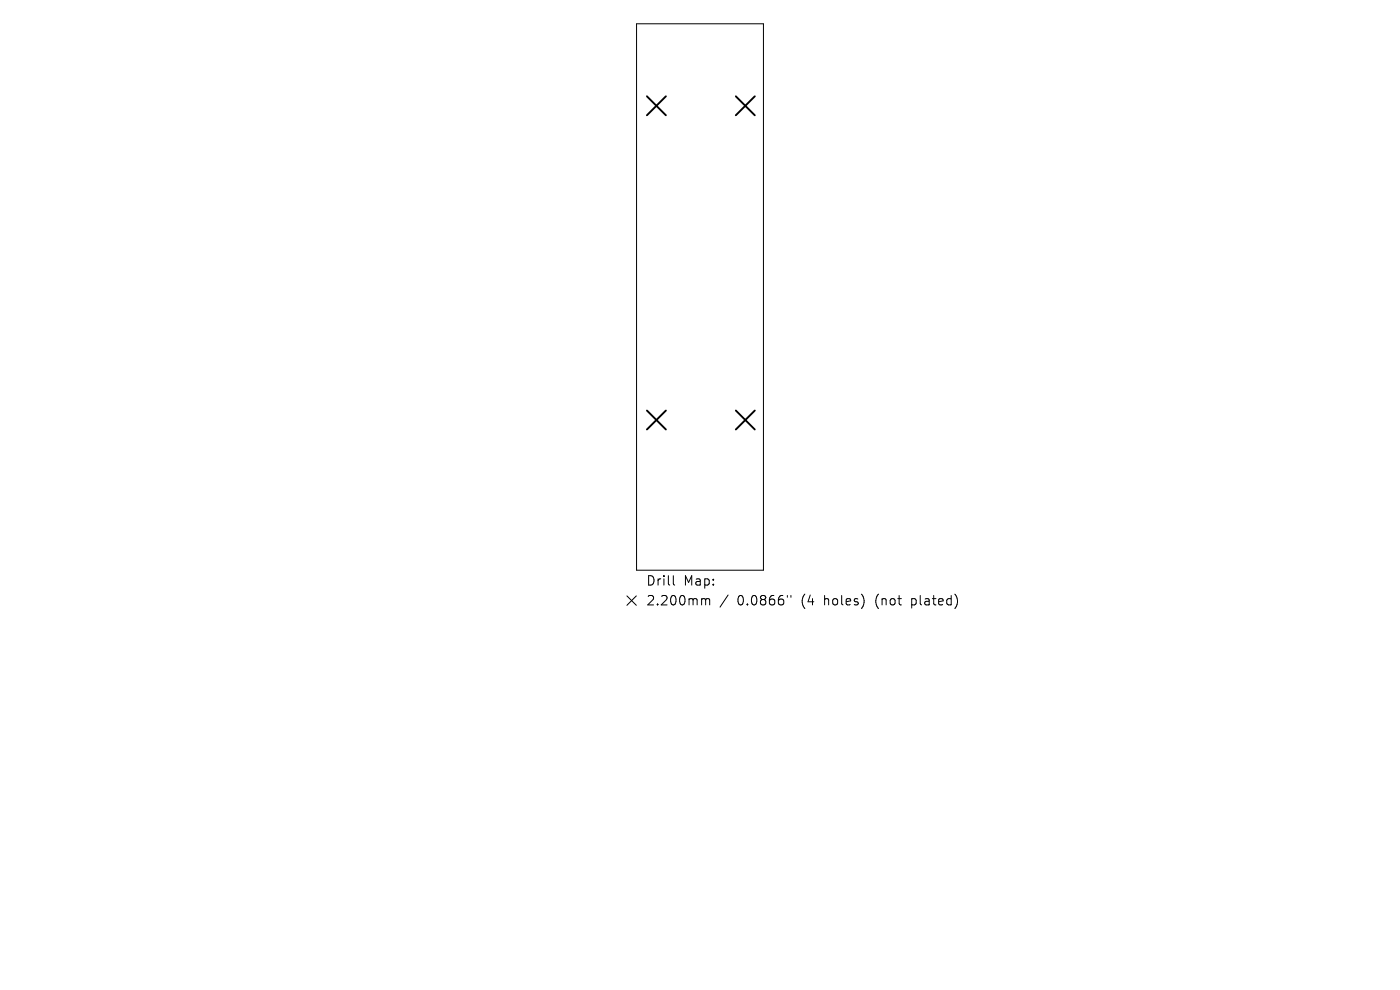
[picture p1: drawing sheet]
<svg xmlns="http://www.w3.org/2000/svg" width="297mm" height="210mm" viewBox="0 0 297 210" stroke-linecap="round" stroke-linejoin="round" font-family="sans-serif">
<defs><g id="words">
<g font-size="2.8">
<text x="137" y="124.5">Drill</text>
<text x="145" y="124.5">Map:</text>
<text x="137" y="128.7">2.200mm</text>
<text x="156.4" y="128.7">0.0866&quot;</text>
<text x="170.2" y="128.7">(4</text>
<text x="175.1" y="128.7">holes)</text>
<text x="186.2" y="128.7">(not</text>
<text x="194" y="128.7">plated)</text>
</g>
</g></defs>
<path d="M135 5h27v116h-27zM133 126.4l2 2M135 126.4l-2 2M142.8 122.1v1.7l.3 .3M149.1 127h.3l.3 .3M149.7 127.3l.3-.3 .5 .1 .1 1.2M149.7 127.3v1M154.5 126.2l-1.8 2.6M167 126.3v.4M167.8 126.3v.4" fill="none" stroke="#000" stroke-width=".21"/>
<path d="M137.2 20.4l4.1 4.1M141.3 20.4l-4.1 4.1M156.1 20.4l4 4.1M160.1 20.4l-4 4.1M137.2 87.1l4.1 4M141.3 87.1l-4.1 4M156.1 87.1l4 4M160.1 87.1l-4 4" fill="none" stroke="#000" stroke-width=".4"/>
<use href="#words"/>
</svg>
